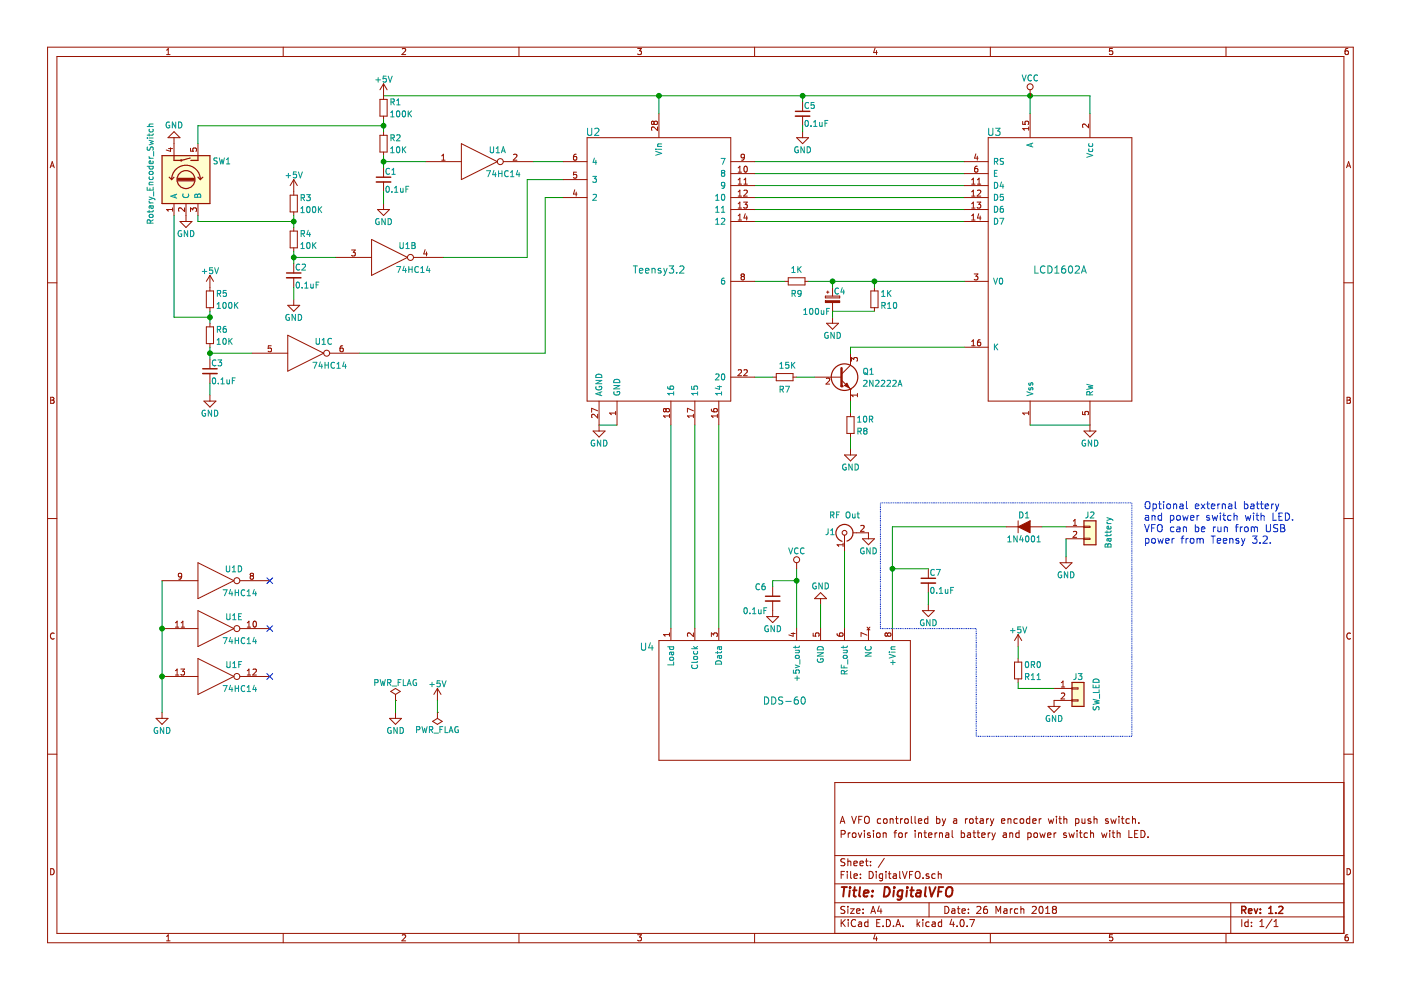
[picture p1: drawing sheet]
<svg xmlns="http://www.w3.org/2000/svg" width="297mm" height="210mm" viewBox="0 0 297 210" stroke-linecap="round" stroke-linejoin="round" font-family="sans-serif">
<g fill="none" stroke="#981200" stroke-width=".21">
<path d="M35.7 31.5h.9M36.2 31.3v.8l-1-.3M36.9 30.5v2.5M40.4 31.4v.6l.6 .1v-.7h.5l.2 .2-.2 .5M42 30.5v2.5M90.2 34.3h7.6M93.7 34h.7M93.7 33.1l.3-.4v1.3M97.8 30.5l7.6 3.8-7.6 3.8zM106.7 34.3h6.4M108.9 32.8l.5-.1 .2 .4-.8 .9h.8M36.6 44.1v.7"/>
<path d="M36.6 44.4h-1.3l.4 .4M36.9 43.2v2.5M39.1 44.1v.8l-.9-.8-.3 .2 .1 .5M39.4 43.2v2.5M40.4 44.9v-.8l.5 .4 .1-.4h.5l.2 .2-.2 .6M42 43.2v2.5M71.2 54.6h7.6M74.5 53h.8l-.4 .5 .4 .1v.5l-.2 .2-.6-.2M78.8 50.8l7.6 3.8-7.6 3.8zM87.7 54.6h6.3M90.1 52.9l-.3 .9h.8M90.4 53.4v.9"/>
<path d="M53.4 74.9h7.6M57.5 73.3h-.6l-.1 .6h.7v.6l-.2 .1-.5-.1M61 71.1l7.6 3.8-7.6 3.8zM69.9 74.9h6.3M72.7 73.3l-.4 .1-.2 .2v.7l.2 .3 .4-.1v-.7h-.4l-.2 .2M180.3 77.4l-1.9 1.9M178.4 80.6l1.9 1.9M180.3 82.5h.1M42 119.3l7.6 3.8-7.6 3.8zM34.4 123.1h7.6M34.4 133.3h7.6M37.2 133h.7"/>
<path d="M37.2 132.1l.4-.4v1.3M38.4 133h.7M38.4 132.1l.4-.4v1.3M38.5 122.1l-.2 .2h-.4v-.7l.4-.1 .2 .3v.7l-.3 .3h-.3M42 129.5l7.6 3.8-7.6 3.8zM42 139.6l7.6 3.8-7.6 3.8zM50.9 123.1h6.3M50.9 133.3h6.3M52.4 133h.7M52.4 132.1l.4-.4v1.3M53.3 122.1l-.3-.2 .3-.4 .4 .1v.3l-.2 .2M53.3 122.1l-.3 .2 .1 .4 .2 .1h.2l.2-.2v-.4l-.2-.1"/>
<path d="M53.3 122.1h.2M53.7 131.8l.2-.1a.67 .67 0 0 1 .5 .6 .67 .67 0 0 1-.5 .7l-.3-.5zM34.4 143.4h7.6M37.2 142.2l.4-.3v1.2M37.2 143.1h.7M38.3 141.9h.8l-.4 .4 .4 .1v.6l-.2 .1-.6-.1M50.9 143.4h6.3M52.4 142.2l.4-.3v1.2M52.4 143.1h.7M53.6 142l.5-.1 .3 .3-.8 .9h.8"/>
<circle cx="106.1" cy="34.3" r=".63"/>
<circle cx="87" cy="54.6" r=".63"/>
<circle cx="69.3" cy="74.9" r=".63"/>
<circle cx="50.2" cy="123.1" r=".63"/>
<circle cx="50.2" cy="133.3" r=".63"/>
<circle cx="50.2" cy="143.4" r=".63"/>
</g>
<g fill="none" stroke="#009596" stroke-width=".21">
<path d="M31.2 39.7v.6h1.3v-.6M31.2 35.3h1.3M31.2 29.3h.1M31.2 26.8h1.3M31.3 31.1v.7h.4a.54 .54 0 0 1 .6-.6l.2 .2-.1 .5M31.6 28.4v.4M31.6 33.2l.3 .4M31.6 39.2h.9M31.6 33.6h.9M31.6 29.8l.9 .2-.6 .2 .6 .3-.9 .2M31.6 29.3h.9M31.7 27.4l-.1 .3 .3 .3 .5-.1v-.5"/>
<path d="M31.7 35.3l-.1 .3 .3 .2 .5-.1v-.4M31.7 37.5l-.1 .4 .3 .2 .5-.1v-.5M31.7 36.4h.6l.2 .2-.1 .3h-.7l-.1-.1zM31.8 39.9v.4M32.4 34.2l.1 .3-.2 .2h-.6v-.5l.2-.1 .1 .6M32.5 26.3l-.8 .1-.1 .3 .1 .1M32.5 38.6l-.8 .1-.1 .3 .1 .2M32.5 28.4l-.2 .3h-1.1M32.6 32.1v1M46.1 33.5h-.7v.5a.54 .54 0 0 1 .6 .6l-.2 .2-.5-.1M46.5 33.5l.3 1.3 .2-1 .3 1 .3-1.3M48 34.8h.7"/>
<path d="M48 33.8l.4-.3v1.3M103.2 36.2h.8l-.5 1.3M103.9 31.1v1l.3 .3h.2l.2-.3v-1M104.7 36.1l-.3 .9h.8M105 36.6v.9M105.2 32.4h.7M105.2 31.5l.4-.4v1.3M105.7 36.2v1.3M105.7 36.8h.7M106.3 32.4l.4-1.3 .4 1.3M106.4 32h.6M106.4 36.2v1.3"/>
<path d="M107.7 36.3a.56 .56 0 0 0-.7 .5 .56 .56 0 0 0 .7 .5M108.3 37.5h.7M108.3 36.6l.3-.4v1.3M109.8 36.1l-.3 .9h.7M110.1 36.6v.9M31.6 42.7l.3 .3M31.6 44.6v.5M31.6 43h.9M31.6 41.8l.9 .3M31.7 45.6l.5-.2 .3 .5-.3 .2h-.3l-.3-.2zM31.9 47.3l-.1-.6h-.5l-.1 .6h1.3M31.9 43.6l.3 .6 .3-.2-.1-.4"/>
<path d="M32.5 44.6l-.2 .3h-1.1M32.5 46.6l-.6 .4M32.5 43.6l-.8 .1v.5M32.5 42.1l-.9 .3M32.5 42.1l.4 .3M32.6 40.6v1M37.1 41.3v.6M37.5 41.2l-1.3 .4 1.3 .4M38.8 41.1a.56 .56 0 0 0 .6 .8 .56 .56 0 0 0 .5-.8M41.4 41.2h.2l.3 .2 .1-.2h.4l.2 .6h-1.3zM41.9 41.4v.4M84.1 56.5h.8l-.5 1.3"/>
<path d="M84.8 51.4v1l.2 .3h.3l.2-.3v-1M85.7 56.4l-.3 .9h.8M86 56.9v.9M86.1 52.7h.7M86.1 51.8l.3-.4v1.3M86.7 56.5v1.3M86.7 57.1h.7M87.3 51.4h.5l.2 .3-.2 .3 .2 .1v.3l-.2 .3h-.5zM87.3 52h.5M87.4 56.5v1.3M88.7 56.6a.56 .56 0 0 0-.8 .5 .56 .56 0 0 0 .8 .6M89.2 57.8h.7"/>
<path d="M89.2 56.9l.4-.4v1.3M90.7 56.4l-.3 .9h.8M91 56.9v.9M66.3 76.8h.9l-.6 1.3M67 71.7v1.1l.3 .2h.2l.2-.2v-1.1M67.9 76.7l-.3 1h.8M68.2 77.2v.9M68.3 73h.7M68.3 72.1l.4-.4v1.3M68.9 76.8v1.3M68.9 77.4h.7M69.6 76.8v1.3"/>
<path d="M70.3 71.8a.56 .56 0 0 0-.8 .6 .56 .56 0 0 0 .8 .5M70.9 76.9a.56 .56 0 0 0-.7 .5 .56 .56 0 0 0 .7 .6M71.4 78.1h.8M71.4 77.2l.4-.4v1.3M72.9 76.7l-.2 1h.7M73.2 77.2v.9M48 120v1l.2 .2h.3l.2-.2v-1M50.5 120a.64 .64 0 0 1 .7 .6 .64 .64 0 0 1-.7 .6zM47.3 125h.8l-.5 1.3M47.3 135.2h.8l-.5 1.3M48.1 130.1v1l.2 .3h.2l.3-.3v-1M48.9 125l-.3 .9h.8"/>
<path d="M48.9 135.1l-.3 .9h.8M49.2 125.5v.8M49.2 135.6v.9M49.3 121.2h.7M49.3 120.3l.3-.3v1.2M49.3 131.4h.7M49.3 130.5l.4-.4v1.3M49.9 125v1.3M49.9 135.2v1.3M49.9 125.6h.7M49.9 135.8h.7M50.6 125v1.3"/>
<path d="M50.6 135.2v1.3M50.6 130.7h.4M51.2 130.1h-.6v1.3h.6M51.9 125.2a.56 .56 0 0 0-.8 .5 .56 .56 0 0 0 .8 .5M51.9 135.3a.56 .56 0 0 0-.8 .5 .56 .56 0 0 0 .8 .5M52.4 126.3h.7M52.4 125.4l.4-.4v1.3M52.4 135.6l.4-.4v1.3M52.4 136.5h.7M53.9 125l-.3 .9h.8M53.9 135.1l-.3 .9h.8M54.2 125.5v.8"/>
<path d="M54.2 135.6v.9M47.3 145.4h.8l-.5 1.2M48.1 140.3v1l.2 .3h.3l.2-.3v-1M48.9 145.3l-.3 .9h.8M49.2 145.8v.8M49.4 141.6h.7M49.4 140.6l.3-.3v1.3M49.9 145.4v1.2M49.9 145.9h.7M50.6 145.4v1.2M50.6 140.9h.5M51.2 140.3h-.6v1.3"/>
<path d="M51.9 145.5a.56 .56 0 0 0-.8 .5 .56 .56 0 0 0 .8 .5M52.4 145.7l.4-.3v1.2M52.4 146.6h.7M53.9 145.3l-.3 .9h.8M54.2 145.8v.8"/>
</g>
<path d="M34.4 33h10.1v10.2h-10.1z" fill-rule="evenodd" fill="#fffecd" stroke="#fffecd" stroke-width=".25"/>
<g fill="none" stroke="#981200" stroke-width=".25">
<path d="M34.4 33h10.1v10.2h-10.1zM35.9 37.6l.5 .5M36.4 38.1a3 3 0 0 1 3-3.1 3 3 0 0 1 3.1 3.1M36.9 37.6l-.5 .5M36.9 33v1h1.5l1.9-.5M37.7 38.3h3.5M37.7 38.1h3.5M37.7 37.8h3.5M42 37.6l.5 .5M42 33v1h-1.6M43 37.6l-.5 .5"/>
<circle cx="38.4" cy="34" r=".13"/>
<circle cx="39.4" cy="38.1" r="1.9"/>
<circle cx="179.1" cy="80" r="2.82"/>
</g>
<path d="M178.4 78.1v3.8" fill="none" stroke="#981200" stroke-width=".51"/>
<circle cx="178.4" cy="81.9" r=".25" fill="#981200"/>
<g fill="#981200" stroke="#981200" stroke-width=".21">
<path d="M215.9 111.7l2.5-1.3v2.6z"/>
<path d="M179.1 81.7l.5-.5 .5 1z" fill-rule="evenodd"/>
<path d="M175 63.8h3v.3h-3z" fill-rule="evenodd"/>
</g>
<g fill="none" stroke="#981200" stroke-width=".21">
<path d="M10.1 10h276.8v189.9h-276.8zM12.1 12h272.8v185.9h-272.8zM35.3 11.6h.8M35.3 10.6l.4-.3v1.3M60 10v2M81.3 17.8v3.3M81.3 17.8l-.7 1.2M81.3 17.8l.8 1.2M85.3 10.4l.5-.1 .2 .3-.8 1h.8M110 10v2M135.2 10.3h.8l-.4 .5h.3l.1 .2-.1 .4-.2 .2-.5-.2M160 10v2"/>
<path d="M185.5 10.2l-.3 .9h.8M185.8 10.7v.9M210 10v2M218.4 19v1.3M235.9 10.3h-.6l-.1 .6 .6-.1 .1 .5-.2 .3-.5-.2M259.9 10v2M285.8 10.3h-.4l-.2 .3v.7l.2 .3 .4-.2 .1-.4-.1-.2h-.4l-.2 .2M10.6 35.6l.5-1.3 .4 1.3M10.8 35.2h.6M36.9 27.9l1.3 1.3h-2.6zM36.9 29.2v1.3M62.3 38.1v3.3"/>
<path d="M62.3 38.1l-.8 1.2M62.3 38.1l.7 1.2M80.6 21.1h1.5v3.5h-1.5zM80.6 28.7h1.5v3.5h-1.5zM81.3 24.6v.8M81.3 27.9v.8M81.3 32.2v.8M81.3 35.5v2.1M81.3 38.6v2M119.4 34.3h5.1M119.4 38.1h5.1M122.2 32.7h-.4l-.2 .3v.7l.2 .3 .4-.2v-.6h-.4l-.2 .2"/>
<path d="M122.2 36.5h-.6v.6h.6v.5l-.1 .2-.5-.2M124.5 29.2h30.4v55.8h-30.4zM138.7 25.9l-.3-.2-.3 .2 .1 .5h.2l.3-.2M138.7 25.9l.2-.2h.4l.1 .2v.3l-.3 .2h-.3l-.1-.2M138.7 25.9v.3M139.4 26.9v.8l-.9-.8-.4 .2 .1 .5M139.7 24.1v5.1M154.9 34.3h5.1M154.9 36.8h5.1M154.9 39.3h5.1M156.5 36.5h.7M156.5 39h.7"/>
<path d="M156.5 35.6l.4-.4v1.3M156.5 38.1l.4-.3v1.2M157.7 39h.7M157.7 38.1l.4-.3v1.2M157.8 35.3l.2-.1a.67 .67 0 0 1 .5 .7 .67 .67 0 0 1-.5 .6l-.3-.5zM157.8 33.2l-.2 .3-.4-.1v-.6l.4-.1 .2 .2v.8l-.3 .3h-.3M168.9 29.2h2.5l-1.2 1.3zM170.2 21.6v2M170.2 24.6v2.1M170.2 27.9v1.3M204.4 34.3h5.1M204.4 36.8h5.1"/>
<path d="M204.4 39.3h5.1M206 39h.7M206 38.1l.4-.3v1.2M206.9 32.6l-.3 .9h.8M207.2 35.2l-.3 .1-.2 .2-.1 .8 .3 .2 .4-.1-.1-.6-.3-.1-.3 .2M207.2 33.1v.9M207.2 39h.7M207.2 38.1l.4-.3v1.2M209.5 29.2h30.5v55.8h-30.5zM216.8 25.7v.7h.6v-.7h.6l.1 .2-.1 .5M218.1 26.9v.7M218.1 27.3h-1.3l.4 .3"/>
<path d="M218.4 24.1v5.1M230.8 26.3v.8l-.9-.8-.4 .2 .1 .5M231.1 24.1v5.1M285.5 35.6l.4-1.3 .5 1.3M285.6 35.2h.6M10.1 60h2M38.2 47h2.5l-1.3 1.2zM39.4 45.7v1.3M44.5 58.4v3.3M44.5 58.4l-.8 1.3M44.5 58.4l.8 1.3M61.5 41.4h1.5v3.5h-1.5z"/>
<path d="M61.5 49h1.5v3.5h-1.5zM62.3 44.9v.8M62.3 48.2v.8M62.3 52.5v.8M62.3 55.8v2.1M62.3 58.9v2M80 44.4h2.6l-1.3 1.3zM81.3 43.2v1.2M119.4 41.9h5.1M121.9 40.2l-.3 1h.7M122.2 40.7v.9M154.9 59.7h5.1"/>
<path d="M154.9 41.9h5.1M154.9 44.4h5.1M154.9 47h5.1M156.5 41.6h.7M156.5 44.1h.7M156.5 46.7h.7M156.5 40.7l.4-.4v1.3M156.5 43.2l.4-.3v1.2M156.5 45.7l.4-.3v1.3M157.3 58.6l-.2-.2 .2-.3 .5 .1v.2l-.2 .2M157.3 58.6l-.2 .3 .1 .3 .1 .2h.3l.2-.3v-.4l-.2-.1M157.3 58.6h.3"/>
<path d="M157.7 42.9h.7l-.4 .4 .4 .1v.6l-.2 .1-.5-.1M157.7 40.4l.5-.1 .2 .4-.7 .9h.7M158 45.3l-.3 .9h.8M158.3 45.8v.9M166.4 59.7h.7M167.1 58.9h3.6v1.5h-3.6zM170.7 59.7h.7M204.4 59.7h5.1M204.4 41.9h5.1M204.4 44.4h5.1M204.4 47h5.1M206 40.7l.4-.4v1.3"/>
<path d="M206 43.2l.4-.3v1.2M206 45.7l.4-.3v1.3M206 41.6h.7M206 44.1h.7M206 46.7h.7M206.5 58.1h.8l-.4 .5 .4 .1v.5l-.2 .2-.6-.2M207.2 42.9h.7l-.4 .4 .4 .1v.6l-.2 .1-.5-.1M207.2 40.4l.5-.1 .2 .4-.7 .9h.7M207.5 45.3l-.3 .9h.8M207.8 45.8v.9M284.9 60h2M43.7 61.7h1.6v3.5h-1.6z"/>
<path d="M43.7 69.3h1.6v3.6h-1.6zM44.5 65.2v.8M44.5 68.5v.8M44.5 72.9v.7M44.5 76.2v2M44.5 79.2v2M61 64.7h2.5l-1.2 1.3zM62.3 63.5v1.2M154.9 80h5.1M156.5 78.5l.5-.1 .2 .3-.8 1h.8M157.7 78.5l.5-.1 .2 .3-.7 1h.7M163.8 80h.8"/>
<path d="M164.6 79.2h3.5v1.5h-3.5zM168.1 80h.8M172.7 80h5.7M175 62.8h3v.4h-3zM175.2 61.9h.6M175.2 68.5h2.6l-1.3 1.3zM175.5 61.7v.5M176.5 60.9v1.9M176.5 64.1v1.9M176.5 67.3v1.2M180.3 74.9v2.5M180.5 76.6v-.8l.5 .4 .1-.3h.6l.1 .1-.1 .6"/>
<path d="M184.6 61.7h1.6v3.5h-1.6zM185.4 60.9v.8M185.4 65.2v.8M204.4 73.6h5.1M206 72.4l.4-.4v1.3M206 73.3h.7M207.8 72l-.3 .1-.2 .2-.1 .8 .3 .2 .4-.1-.1-.6-.3-.1-.3 .3M10.7 84.2h.5l.2 .3-.2 .3 .3 .3-.2 .4h-.6zM10.7 84.8h.5M43.2 85h2.6l-1.3 1.3zM44.5 83.8v1.2M125.7 91.4h2.6l-1.3 1.3z"/>
<path d="M126.7 87.8v.8l-.9-.8-.4 .3 .1 .4M126.7 87.1l-1.3-.5v.8M127 85v6.4M130.5 87.6h-1.3l.4 .3M130.5 87.2v.7M130.8 85v5.1M141.2 86.8l-.2-.2-.3 .2 .1 .5h.2l.2-.2M141.2 86.8l.3-.2 .3 .1 .1 .1v.3l-.2 .2h-.4l-.1-.2M141.2 86.8v.3M141.9 88.2h-1.2l.3 .3M141.9 87.8v.7M142.2 85v5.1"/>
<path d="M147 88.2h-1.3l.4 .3M147 87.8v.7M147 87.1l-1.3-.5v.8M147.3 85v5.1M150.8 86.7l.1 .4 .2 .2h.7l.3-.2-.1-.4h-.6l-.1 .4 .2 .2M152.1 87.8v.7M152.1 88.2h-1.3l.4 .3M152.4 85v5.1M175.2 80.3l.5-.1 .2 .3-.8 .9h.8M179.1 96.5h2.5l-1.3 1.2zM179.6 88.3h1.5v3.6h-1.5zM180.3 82.5v2.5"/>
<path d="M180.3 87.6v.7M180.3 91.9v.8M180.3 95.2v1.3M181.8 83.4v.7M181.8 83.8h-1.3l.4 .3M218.1 87.2v.7M218.1 87.6h-1.3l.4 .3M218.4 85v5.1M229.5 87.3v.6h.6v-.6h.6l.1 .2-.1 .4M229.8 91.4h2.6l-1.3 1.3zM231.1 85v6.4M285.6 84.2h.4l.3 .3-.3 .3 .3 .3-.2 .4h-.5z"/>
<path d="M285.6 84.8h.4M10.1 109.9h2M168.9 119.3v1.3M178.7 115.1v.8M178.7 115.5h-1.2l.3 .4M179.1 113.5v3.3M180.8 113h3.3v1.2M182.5 111.5l.5-.1 .2 .3-.8 1h.8M182.9 114.2h2.5l-1.3 1.3zM213.3 111.7h7.6M215.9 110.4v2.6M224.7 119.3h2.6l-1.3 1.3z"/>
<path d="M226 114.2h3.8M226 111.7h3.8M226 118v1.3M227.6 111.4h.7M227.6 110.5l.3-.4v1.3M227.6 112.8l.4-.1 .3 .3-.8 .9h.8M229.8 111.6h1.3v.2h-1.3zM229.8 114.1h1.3v.3h-1.3zM284.9 109.9h2M11.5 134.3a.58 .58 0 0 0-.8 .5 .58 .58 0 0 0 .8 .6M139.7 135.8h53.3v25.4h-53.3zM141.9 134.2v.7"/>
<path d="M141.9 134.5h-1.2l.3 .4M142.2 133.3v2.5M147 134.2v.8l-.9-.8-.4 .2 .1 .5M147.3 133.3v2.5M150.8 135v-.8l.5 .4 .1-.4h.6l.1 .2-.1 .6M152.4 133.3v2.5M162.6 130.7h2.5l-1.3 1.3zM163.8 124.4v2M163.8 127.4v3.3M167.7 134.3h.9M168.2 134.1v.8l-1-.3M168.9 133.3v2.5"/>
<path d="M172.4 134.2v.6l.6 .1v-.7h.5l.2 .2-.2 .5M174 126.9v1.3M174 133.3v2.5M174 125.7l1.2 1.2h-2.5zM177.5 134.3v.4l.3 .1 .7 .1 .2-.2-.1-.5-.6 .1v.4l.2 .2M179.1 133.3v2.5M183.8 133l.6 .6M183.8 134.7l-1.2-.6v.9M184.1 133.3v2.5M184.4 133l-.6 .6M188.2 134.4l-.3-.2-.3 .2 .1 .4 .2 .1 .3-.2M188.2 134.4l.2-.2h.4l.1 .2v.3l-.3 .2-.3-.1-.1-.1"/>
<path d="M188.2 134.4v.3M189.2 133.3v2.5M195.6 129.5h2.5l-1.3 1.2zM196.8 120.6v2M196.8 123.6v2.1M196.8 128.2v1.3M215.9 134.5v2.6M215.9 139.6v.8M215.9 134.5l-.8 1.3M215.9 134.5l.7 1.3M286.3 134.3a.58 .58 0 0 0-.8 .5 .58 .58 0 0 0 .8 .6M10.1 159.9h2"/>
<path d="M33.1 152.3h2.5l-1.2 1.3zM34.4 151v1.3M82.6 152.3h2.5l-1.2 1.3zM82.8 146.6l1.1-.6 1 .6-1 .6zM83.9 148.5h.1M83.9 147.2v1.3M83.9 151v1.3M91.7 152.9l1-.6 1.1 .6-1.1 .7zM92.7 151h.1M92.7 146v2.5M92.7 151v1.3M92.7 146l-.7 1.2"/>
<path d="M92.7 146l.8 1.2M215.1 140.4h1.5v3.5h-1.5zM215.9 143.9v.8M222.2 149.8h2.5l-1.2 1.2zM223.5 146h3.8M225 145.7h.7M225 144.7l.4-.3v1.3M225 147l.5-.1 .2 .4-.7 .9h.7M227.3 145.8h1.3v.3h-1.3zM227.3 148.4h1.3v.2h-1.3zM227.3 148.5h-3.8v1.3M284.9 159.9h2"/>
<path d="M178.1 174.6l.5-1.5 .5 1.5M178.3 174.1h.7M178.3 176.9l.8-.1 .1-.2-.1-.4-.2-.1h-.6v1.5M179.8 176.6v1M180.3 176.6l-.5 .3M180.6 173.1l.5 1.5 .5-1.5M180.8 176.7l.2-.1 .4 .1 .1 .6-.1 .2-.4 .1-.2-.2zM182 176.6l.3 1 .4-1M182.1 173.8h.5M182.8 173.1h-.7v1.5M183.3 176.1v.1M183.3 176.6v1"/>
<path d="M183.5 173.2l.1-.1a.53 .53 0 0 1 .7 .5v.5a.51 .51 0 0 1-.8 .4 .99 .99 0 0 1 0-1.3zM184.5 176.7l-.4-.1-.2 .2 .1 .2 .5 .1v.4h-.6M185.2 176.1v.1M185.2 176.6v1M185.9 176.7l.2-.1 .4 .1 .1 .6-.1 .2-.4 .1-.2-.2zM186.7 173.7l-.4-.1-.3 .3 .1 .6 .2 .1 .4-.1M187.3 176.7l.2-.1 .3 .1 .1 .9M187.3 176.6v1M187.4 173.7l.2-.1 .4 .1 .1 .6-.1 .2-.4 .1-.2-.1zM188.7 173.7l.2-.1 .4 .1 .1 .9M188.7 173.6v1M189.5 176.6h.6"/>
<path d="M189.9 173.6h.5M190.1 173.1v1.3l.3 .2M190.1 176.1l-.4 .2v1.3M190.6 176.7l.2-.1 .4 .1 .1 .6-.1 .2-.4 .1-.2-.2zM190.9 173.6v1M191.4 173.6l-.5 .3M191.9 173.7l.2-.1 .4 .1 .1 .6-.1 .2-.4 .1-.2-.1zM191.9 176.6v1M192.4 176.6l-.5 .3M193.2 173.1v1.3l.2 .2M194 173.1v1.3l.2 .2M194 176.1v.1"/>
<path d="M194 176.6v1M194.7 174.1l.7-.2v-.2l-.5-.1-.2 .2 .1 .7h.6M194.7 176.7l.2-.1 .4 .1 .1 .9M194.7 176.6v1M195.9 176.6h.5M196.1 176.1v1.3l.3 .2M196.7 173.7l-.4-.1-.3 .3 .1 .6 .2 .1 .4-.1M196.7 173.1v1.5M196.9 177.1l.7-.2-.1-.2-.4-.1-.2 .2 .1 .7h.5M198.2 176.6v1M198.6 173.7l.4-.1 .3 .3-.1 .6h-.6M198.6 173.1v1.5"/>
<path d="M198.7 176.6l-.5 .3M199.2 176.7l.2-.1 .4 .1v.9M199.2 176.6v1M199.8 173.6l.3 1M200.1 174.6l-.3 .5M200.5 173.6l-.4 1M200.5 176.7h.6l.1 .9M201.2 176.9l-.7 .3 .2 .4 .5-.1M201.9 176.1v1.3l.2 .2M202.2 173.7h.6v.9M202.8 173.9l-.7 .3 .3 .4 .4-.1M203.8 176.7l.4-.1 .3 .3-.1 .6h-.6"/>
<path d="M203.8 176.1v1.5M204.7 173.6v1M205.1 173.6l-.4 .3M205.2 176.7h.5l.1 .9M205.6 173.7l.2-.1 .5 .1v.6l-.1 .2-.4 .1-.2-.1zM205.8 176.9l-.7 .3 .2 .4 .5-.1M206.3 176.6h.6M206.5 176.1v1.3l.4 .2M206.8 173.6h.5M207 173.1v1.3l.3 .2M207.2 176.6h.5M207.4 176.1v1.3l.3 .2"/>
<path d="M207.8 173.7h.6l.1 .9M208.1 177.1l.8-.2-.1-.2-.4-.1-.3 .2 .1 .7h.6M208.5 173.9l-.7 .3 .2 .4 .5-.1M209.2 173.6v1M209.5 176.6v1M209.6 173.6l-.4 .3M209.9 176.6l-.4 .3M210 173.6l.3 1M210.3 176.6l.4 1M210.3 174.6l-.3 .5M210.7 177.6l-.4 .5M210.7 173.6l-.4 1"/>
<path d="M211 176.6l-.3 1M212.3 174.1l.7-.2v-.2l-.4-.1-.3 .2 .1 .7h.6M212.7 176.7h.6l.1 .9M213.4 176.9l-.7 .3 .2 .4 .5-.1M213.7 173.7l.2-.1 .4 .1v.9M213.7 173.6v1M214.1 176.7l.2-.1 .4 .1v.9M214.1 176.6v1M215.7 173.7l-.4-.1-.3 .3 .1 .6 .2 .1 .4-.1M216.1 176.7l-.5-.1-.2 .3v.5l.2 .2 .5-.1M216.1 176.1v1.5M216.3 173.7l.2-.1 .5 .1 .1 .6-.2 .2-.4 .1-.2-.1z"/>
<path d="M217.9 176.7l.5-.1 .2 .3-.1 .6h-.6M217.9 176.6v1.5M218.3 173.7l-.4-.1-.3 .3 .1 .6 .2 .1 .4-.1M218.3 173.1v1.5M219 174.1l.7-.2-.1-.2-.4-.1-.2 .2v.7h.6M219.3 176.7l.2-.1 .4 .1 .1 .6-.2 .2-.3 .1-.2-.2zM220.3 173.6v1M220.5 176.6l.3 1 .2-.7 .3 .7 .3-1M220.8 173.6l-.5 .3M222.1 177.1l.7-.2v-.2l-.5-.1-.2 .2 .1 .7h.6M222.3 173.6l.3 1 .2-.7 .3 .7 .3-1M223.5 176.6v1"/>
<path d="M223.9 176.6l-.4 .3M224 173.1v.1M224 173.6v1M224.5 173.6h.6M224.7 173.1v1.3l.4 .2M225.6 173.7l.2-.1 .3 .1 .1 .9M225.6 173.1v1.5M226.1 176.7l-.4-.1-.2 .2 .1 .2 .5 .1v.4h-.6M226.6 176.6l.3 1 .3-.7 .3 .7 .3-1M228 173.7l.5-.1 .3 .3-.2 .6h-.6M228 173.6v1.5M228.4 176.1v.1"/>
<path d="M228.4 176.6v1M228.9 176.6h.5M229.1 176.1v1.3l.3 .2M229.4 173.6l.1 .9 .3 .1 .2-.1M230 173.6v1M230.6 176.7l-.5-.1-.2 .3v.5l.2 .2 .5-.1M231.2 176.7l.2-.1 .4 .1 .1 .9M231.2 176.1v1.5M231.2 173.7l-.3-.1-.2 .2v.2l.5 .1v.4h-.5M232 173.7l.2-.1 .3 .1 .1 .9M232 173.1v1.5M233.6 176.6l.3 1 .2-.7 .3 .7 .3-1"/>
<path d="M235 173.7l-.4-.1-.2 .2v.2l.6 .1v.4h-.6M235.3 176.1v.1M235.3 176.6v1M235.5 173.6l.3 1 .3-.7 .3 .7 .3-1M235.8 176.6h.5M236 176.1v1.3l.3 .2M236.9 176.7l.2-.1 .3 .1 .1 .9M236.9 176.1v1.5M237.2 173.1v.1M237.2 173.6v1M237.7 173.6h.6M237.9 173.1v1.3l.4 .2"/>
<path d="M239.3 176.1v1.5h.8M239.4 173.7l-.4-.1-.3 .3 .1 .6 .2 .1 .4-.1M240.1 173.7l.2-.1 .4 .1v.9M240.1 173.1v1.5M240.6 176.8h.5M241.3 176.1h-.7v1.5h.7M241.5 174.5v.1M241.9 176.1a.76 .76 0 0 1 .9 .7 .76 .76 0 0 1-.9 .8zM243.4 177.4v.2M284.9 165.9h-107.9v32M10.7 184.2a.65 .65 0 0 1 .8 .6 .65 .65 0 0 1-.8 .7zM35.3 198.5l.4-.3v1.3"/>
<path d="M35.3 199.5h.8M60 197.9v2M85.3 198.3l.5-.1 .2 .3-.8 1h.8M110 197.9v2M135.2 198.2h.8l-.4 .5h.3l.1 .2-.1 .5-.2 .1-.5-.1M160 197.9v2M177 194.4h107.9M177 191.4h107.9M177 187.4h107.9M177 181.4h107.9M178.3 185.5h.6M178.3 195v1.5"/>
<path d="M178.5 195.6l.7 .9M179.1 184.8h-.8v1.5M179.1 192.2h-.6l-.2 .2v.4l.8 .3v.4l-.2 .2-.6-.1M179.1 182.1h-.6l-.2 .2v.3l.8 .4v.4l-.2 .2-.6-.1M179.2 195l-.9 .8M179.6 184.8v.1M179.6 185.3v1M179.8 192.2v.1M179.8 182.1v1.5M179.8 192.7v1M179.8 182.7l.2-.1h.3l.1 1M179.8 195v.1"/>
<path d="M179.8 195.5v1M180.3 192.7h.8l-.8 1h.8M180.3 184.8v1.3l.3 .2M181 183.1l.7-.2v-.3h-.4l-.3 .2 .1 .7h.6M181.1 185.8l.7-.2-.1-.3h-.4l-.2 .2v.7h.6M181.4 195.1a.71 .71 0 0 0-1 .5 .71 .71 0 0 0 .7 .9l.3-.2M181.6 193.2l.7-.2v-.2l-.5-.1-.2 .2 .1 .7h.6M182 195.5h.6l.1 1M182.3 183.1l.7-.2v-.3h-.4l-.3 .2 .1 .7h.6M182.4 186.1v.2M182.4 185.3v.2M182.7 195.8l-.7 .3 .2 .4 .5-.1"/>
<path d="M183 193.5v.2M183 192.8v.1M183.5 182.6h.6M183.7 182.1v1.3l.4 .2M184 195.5h-.4l-.3 .2 .1 .6 .2 .2 .4-.1M184 195v1.5M184.3 184.8a.76 .76 0 0 1 .9 .7 .76 .76 0 0 1-.9 .8zM184.6 182.6v.2M184.6 183.4v.2M184.6 193.7l.5-1.5 .5 1.5M184.8 193.2h.7M185.5 198.1l-.3 .9h.8"/>
<path d="M185.8 184.8v.1M185.8 185.3v1M185.8 198.6v.9M185.9 195.7h.5M186.4 192.1l-.3 1.1h.9M186.6 195h-.7v1.5h.7M186.8 192.7v1M187.1 185.3h-.4l-.3 .2 .1 .6 .2 .2 .4-.1M187.1 185.3v1.3l-.3 .2-.3-.1M187.2 196.3v.2M187.5 182l-1.3 1.9M187.8 184.8v.1"/>
<path d="M187.8 185.3v1M187.9 195a.76 .76 0 0 1 .9 .7 .76 .76 0 0 1-.9 .8zM188.3 185.3h.6M188.5 184.8v1.3l.4 .2M189.4 185.3h.6v1M189.4 196.3v.2M189.9 196.5l.5-1.5 .5 1.5M190 185.6l-.7 .3 .3 .4 .4-.1M190.1 196h.7M190.8 184.8v1.3l.2 .2M191.3 184.8l.5 1.5 .5-1.5M191.4 196.3v.2"/>
<path d="M192.8 185.5h.5M193.5 184.8h-.7v1.5M194.1 185l.3-.2a.53 .53 0 0 1 .7 .5v.5a.51 .51 0 0 1-.8 .4 1.05 1.05 0 0 1-.2-1.2zM194.4 195v1.5M194.6 195.9l.4 .6M195 195.5l-.6 .5M195.7 195v.1M195.7 195.5v1M195.7 186.1v.2M196.9 185.3h-.3l-.3 .2 .1 .2 .5 .1v.4h-.6M197 191.4v3M197 195.5h-.4l-.3 .2 .1 .6 .2 .2 .4-.1"/>
<path d="M197.7 195.5h.5l.1 1M198.3 185.3h-.5l-.2 .2v.6l.2 .2 .5-.1M198.3 195.8l-.7 .3 .2 .4 .5-.1M198.9 184.8v1.5M198.9 185.4l.2-.1h.4l.1 1M199.6 195.5h-.4l-.3 .2 .1 .6 .2 .2 .4-.1M199.6 195v1.5M200.3 192.2a.76 .76 0 0 1 .9 .7 .76 .76 0 0 1-.9 .8zM201.8 194.9l-.4 1.1h1M201.8 192.8h.6l.1 .9M202.1 195.5v1M202.5 193l-.8 .3 .3 .4 .5-.1"/>
<path d="M202.9 196.3v.2M203 192.7h.5M203.2 192.2v1.3l.3 .2M203.7 195.1l.2-.1a.8 .8 0 0 1 .5 .7 .8 .8 0 0 1-.5 .8l-.3-.6zM204 193.2l.7-.2-.1-.2-.4-.1-.2 .2v.7h.6M205 196.3v.2M205.3 193.5v.2M205.3 192.8v.1M205.6 195h1l-.6 1.5M207.1 192.3l.6-.1 .3 .4-1 1.1h1M209.2 192.2h-.4a1.11 1.11 0 0 0-.1 1.4l.4 .1 .2-.2 .1-.5-.3-.2h-.4l-.2 .2M210 197.9v2"/>
<path d="M211.2 193.7v-1.5l.5 1 .5-1v1.5M212.9 192.8h.6v.9M213.5 193l-.7 .3 .2 .4 .5-.1M214.2 192.7v1M214.6 192.7l-.4 .3M215.8 192.8l-.4-.1-.3 .3 .1 .5 .2 .2 .4-.1M216.4 192.8l.2-.1 .4 .1 .1 .9M216.4 192.2v1.5M218.9 192.3l.5-.1 .3 .4-.9 1.1h.9M220.4 192.3l.2-.1a.8 .8 0 0 1 .6 .7 .8 .8 0 0 1-.6 .8l-.3-.6zM221.7 193.7h.9M221.7 192.6l.4-.4v1.5"/>
<path d="M223.4 192.8l-.3-.3 .3-.3h.3l.3 .2-.3 .4M223.4 192.8l-.3 .3 .1 .4 .2 .2h.3l.3-.3v-.3l-.3-.3M223.4 192.8h.3M235.9 198.2h-.6l-.1 .6 .6-.1 .1 .5-.2 .3-.5-.1M259.9 197.9v2M260.9 191.4v6.5M263.3 195v1.5M264.6 195.5h-.4l-.3 .2 .1 .6 .2 .2 .4-.1M264.6 195v1.5M265.3 196.3v.2M265.3 195.5v.2M267.1 196.5h.9"/>
<path d="M267.1 195.4l.4-.4v1.5M269.7 194.9l-1.3 1.9M270.1 196.5h.9M270.1 195.4l.4-.4v1.5M285.6 184.2a.65 .65 0 0 1 .7 .6 .65 .65 0 0 1-.7 .7zM285.8 198.2h-.4l-.2 .3v.7l.2 .3 .4-.1 .1-.5-.1-.2h-.4l-.2 .2"/>
<circle cx="218.4" cy="18.4" r=".63"/>
<circle cx="168.9" cy="118.7" r=".63"/>
<circle cx="179.1" cy="113" r=".51"/>
</g>
<g fill="none" stroke="#009596" stroke-width=".21">
<path d="M79.7 16.9h1M80.2 16.4v1M81.9 16.1h-.6l-.1 .6h.7v.6l-.2 .1-.5-.1M82.3 16.1l.4 1.3 .4-1.3M216.7 15.9l.4 1.3 .5-1.3M218.7 16a.56 .56 0 0 0-.8 .5 .56 .56 0 0 0 .8 .5M220 16a.56 .56 0 0 0-.8 .5 .56 .56 0 0 0 .8 .5M35.9 25.9a.59 .59 0 0 0-.7 .6 .59 .59 0 0 0 .7 .6l.1-.5h-.2M37.2 25.9v1.2l-.7-1.2v1.2M37.9 25.9a.64 .64 0 0 1 .7 .6 .64 .64 0 0 1-.7 .6zM60.7 37.2h.9M61.1 36.8v.9"/>
<path d="M62.8 36.5h-.6v.5h.6v.6l-.1 .1-.5-.1M63.3 36.5l.4 1.2 .4-1.2M81.9 39.6l.2-.1a.67 .67 0 0 1 .5 .6 .67 .67 0 0 1-.5 .7l-.3-.5zM82.6 35.8a.56 .56 0 0 0-.8 .5 .56 .56 0 0 0 .8 .5M82.8 24.8h.8M82.8 23.9l.4-.4v1.3M82.8 31.5l.4-.4v1.3M82.8 32.4h.8M82.9 21.6h.6l.1-.5-.7-.1v1.2M82.9 29.2h.6l.1-.5-.7-.1v1.3M83.1 37h.7M83.1 36l.4-.3v1.3"/>
<path d="M83.2 21.6l.4 .6M83.2 29.2l.4 .7M83.7 39.9l.3-.4v1.3M84.1 28.7l.5-.1 .2 .3-.8 1h.8M84.1 22.2h.7M84.1 21.3l.4-.3v1.2M84.2 23.6l.1-.1a.67 .67 0 0 1 .5 .6 .67 .67 0 0 1-.5 .7l-.2-.5zM84.2 31.2l.1-.1a.67 .67 0 0 1 .5 .7 .67 .67 0 0 1-.5 .6l-.2-.5zM84.9 39.9l.1 .8 .3 .1 .2-.2M85.3 31.1v1.3M85.4 23.6l.2-.1a.67 .67 0 0 1 .4 .6 .67 .67 0 0 1-.4 .7l-.3-.5zM85.5 39.9v.9"/>
<path d="M85.5 31.7l.5 .7M86 31.1l-.7 .7M86.5 23.5v1.3M86.7 39.5h-.6v1.3M86.7 24l.6 .8M87.3 23.5l-.8 .7M124.6 27.2v1.2l.3 .3h.3l.3-.3v-1.2M125.7 37.4h.8l-.5 .5 .4 .1v.5l-.2 .2-.5-.2M126 33.5l-.3 .9h.8M126.1 27.3l.6-.1 .3 .4-1 1.1h1M126.3 34v.9M139 31.7h.1"/>
<path d="M139 32.1l1.3 .4-1.3 .4M139.4 31h.9M139.4 31.7h.9M140.3 30.5l-.8 .1-.1 .3 .2 .1M152.9 33.6h.8l-.5 1.3M153.2 36.7l-.2 .2v.4l.2 .1h.2l.3-.3-.1-.3-.2-.1M153.2 36.7l-.2-.3 .2-.3 .4 .1 .1 .2-.3 .3M153.2 36.7h.2M153.7 39.2l-.3 .2h-.3l-.1-.6 .4-.1 .3 .2-.1 .7-.3 .3h-.2M169.2 31.2a.59 .59 0 0 0-.7 .5 .59 .59 0 0 0 .7 .6l.1-.5h-.3M170.5 31.1v1.3l-.7-1.3v1.3M170.8 25.6l.2-.1a.67 .67 0 0 1 .4 .7 .67 .67 0 0 1-.4 .6l-.3-.5z"/>
<path d="M171.1 31.1a.64 .64 0 0 1 .8 .7 .64 .64 0 0 1-.8 .6zM171.4 21.8a.56 .56 0 0 0-.7 .6 .56 .56 0 0 0 .7 .5M171.9 26.7v.1M172.5 25.9l.4-.4v1.3M172.5 26.8h.7M172.6 21.7h-.6l-.1 .6h.7v.6l-.2 .1-.5-.1M173.8 25.9v.8l.3 .1 .2-.1M174.3 25.9v.9M174.9 26.1h.4M175.5 25.5h-.6v1.3M209.6 27.2v1.2l.3 .3h.3l.3-.3v-1.2M210.8 34.2h.6l.1-.5-.7-.1v1.3"/>
<path d="M210.8 38.7a.64 .64 0 0 1 .8 .6 .64 .64 0 0 1-.8 .6zM210.8 36.7h.5M211.1 27.2h.9l-.5 .6 .5 .3v.5l-.3 .1-.6-.1M211.1 34.2l.4 .7M211.4 36.1h-.6v1.3h.6M212.3 38.6l-.2 .9h.7M212.6 39.1v.8M212.8 33.6h-.6l-.1 .5a.54 .54 0 0 1 .6 .6l-.2 .2-.4-.1M218.6 30.5v.5M219 30.3l-1.3 .5 1.3 .4M230.4 32.5l1.3 .5-1.3 .4M230.9 31.6l-.1 .3 .3 .2 .5-.1v-.4"/>
<path d="M230.9 30.5l-.1 .3 .3 .2 .5-.1v-.4M38.5 48.9a.59 .59 0 0 0-.7 .6 .59 .59 0 0 0 .7 .6v-.5h-.2M39.8 48.9v1.3l-.7-1.3v1.3M40.4 48.9a.64 .64 0 0 1 .7 .6 .64 .64 0 0 1-.7 .7zM42.9 57.5h.9M43.4 57.1v.9M45.1 56.8h-.6l-.1 .5h.7v.6l-.2 .1-.5-.1M45.5 56.8l.4 1.2 .4-1.2M62.9 59.9l.2-.1a.67 .67 0 0 1 .4 .6 .67 .67 0 0 1-.4 .7l-.3-.5zM63.5 56.1a.56 .56 0 0 0-.7 .5 .56 .56 0 0 0 .7 .5M63.8 45.1h.7M63.8 44.2l.4-.4v1.3"/>
<path d="M63.8 51.8l.4-.4v1.3M63.8 52.7h.7M63.9 41.9h.6v-.5l-.6-.1v1.2M63.9 49.6l.6-.1v-.5l-.6-.1v1.3M64.1 56.1l.4-.1 .3 .4-.8 .9h.8M64.2 41.9l.4 .6M64.2 49.6l.4 .6M65 41.3h.8l-.4 .5 .3 .1v.5l-.1 .1-.6-.1M65.1 43.9l.2-.1a.67 .67 0 0 1 .4 .7 .67 .67 0 0 1-.4 .6l-.3-.5zM65.1 51.5l.2-.1a.67 .67 0 0 1 .4 .7 .67 .67 0 0 1-.4 .6l-.3-.5zM65.4 48.8l-.3 .9h.7M65.7 49.3v.9"/>
<path d="M66.3 51.4v1.3M66.3 43.9l.2-.1a.67 .67 0 0 1 .5 .7 .67 .67 0 0 1-.5 .6l-.3-.5zM66.5 52l.5 .7M67 51.4l-.7 .7M67.5 43.8v1.3M67.6 59.8h-.6v1.3M67.7 44.3l.5 .8M68.2 43.8l-.7 .7M80.4 46.4a.59 .59 0 0 0-.8 .6 .59 .59 0 0 0 .8 .5v-.4h-.2M81.7 46.4v1.2l-.7-1.2v1.2M82.3 46.4a.64 .64 0 0 1 .7 .6 .64 .64 0 0 1-.7 .6zM83.1 40.6v.2"/>
<path d="M83.7 40.8h.7M86.1 40.1h.4M125.7 41.3l.5-.1 .3 .4-.8 .9h.8M134.3 56.4h.8M134.7 56.4v1.5M135.6 57.4l.7-.2-.1-.2-.4-.1-.2 .2v.7h.6M136.9 57.4l.7-.2-.1-.2-.4-.1-.2 .2v.7h.6M138.2 57h.1a.36 .36 0 0 1 .6 .1v.8M138.2 56.9v1M140.1 57l-.3-.1-.3 .2 .1 .2 .5 .2v.3h-.6M140.7 56.9l.4 1M141.1 57.9l-.4 .5"/>
<path d="M141.4 56.9l-.3 1M141.9 56.4h.9l-.5 .6 .5 .2v.6l-.3 .1-.6-.1M143.5 57.8v.1M144.1 56.5l.6-.1 .3 .4-.9 1.1h.9M151.7 42.5h.7M151.7 45h.7M151.7 47.5h.7M151.7 41.6l.4-.4v1.3M151.7 44.1l.4-.4v1.3M151.7 46.6l.4-.3v1.2M153 45h.7M153 46.4l.4-.1 .3 .3-.8 .9h.8"/>
<path d="M153 44.1l.3-.4v1.3M153.1 41.3l.1-.1a.67 .67 0 0 1 .5 .6 .67 .67 0 0 1-.5 .7l-.2-.5zM153.5 59h-.3l-.2 .3v.7l.2 .2 .4-.1-.1-.6h-.3l-.2 .2M167.9 57.8h.7M167.9 56.9l.3-.4v1.3M169.2 56.5v1.3M169.3 57l.6 .8M169.9 56.5l-.7 .7M210.7 59l.4 1.2 .4-1.2M210.8 41.2a.64 .64 0 0 1 .8 .6 .64 .64 0 0 1-.8 .7zM210.8 43.7a.64 .64 0 0 1 .8 .7 .64 .64 0 0 1-.8 .6zM210.8 46.3a.64 .64 0 0 1 .8 .6 .64 .64 0 0 1-.8 .6z"/>
<path d="M212 59.1l.2-.1a.67 .67 0 0 1 .4 .6 .67 .67 0 0 1-.4 .6l-.3-.4zM212 46.3h.8l-.5 1.2M212.6 43.7l-.3 .1-.2 .2v.8l.2 .2 .4-.1-.1-.6-.3-.1-.2 .3M212.7 41.2h-.6v.6h.6v.5l-.2 .2-.4-.2M219.4 56.4v1.5h.8M221.5 56.5a.72 .72 0 0 0-1 .5 .72 .72 0 0 0 .7 .9l.3-.1M222.2 56.4a.77 .77 0 0 1 .9 .7 .77 .77 0 0 1-.9 .8zM223.6 57.9h.9M223.6 56.8l.5-.4v1.5M225.8 56.4l-.4 .1a.99 .99 0 0 0 0 1.4l.5-.1 .1-.6-.3-.2h-.3l-.3 .2M226.7 56.5l.2-.1a.81 .81 0 0 1 .5 .7 .81 .81 0 0 1-.5 .8l-.2-.1-.2-.5zM228 56.5l.6-.1 .3 .4-1 1.1h1"/>
<path d="M229.3 57.9l.5-1.5 .5 1.5M229.4 57.5h.8M45.8 76.4a.56 .56 0 0 0-.8 .5 .56 .56 0 0 0 .8 .6M46 65.4h.7M46 64.5l.4-.4v1.3M46 72.1l.4-.4v1.3M46 73h.7M46.1 62.2h.6v-.5l-.6-.1v1.3M46.1 69.9l.6-.1v-.5l-.6-.1v1.3M46.2 76.3h.8l-.4 .5 .3 .1v.6l-.1 .1-.6-.1M46.4 62.2l.4 .7M46.4 69.9l.4 .6"/>
<path d="M47.4 64.2l.1-.1a.67 .67 0 0 1 .5 .7 .67 .67 0 0 1-.5 .6l-.2-.5zM47.4 71.8l.1-.1a.67 .67 0 0 1 .5 .7 .67 .67 0 0 1-.5 .6l-.2-.5zM47.9 69.2l-.4 .1-.1 .2-.1 .7 .2 .3 .5-.2-.1-.6h-.4l-.2 .2M48 61.6h-.6l-.1 .6h.7v.5l-.2 .2-.5-.2M48.5 71.7v1.3M48.6 64.2l.1-.1a.67 .67 0 0 1 .5 .7 .67 .67 0 0 1-.5 .6l-.2-.5zM48.7 72.3l.5 .7M49.2 71.7l-.7 .8M49.7 64.1v1.3M49.9 64.7l.5 .7M50.4 64.1l-.7 .7M61.3 66.7a.59 .59 0 0 0-.7 .6 .59 .59 0 0 0 .7 .6l.1-.5h-.3"/>
<path d="M62.6 66.7v1.2l-.7-1.2v1.2M63.2 66.7a.64 .64 0 0 1 .8 .6 .64 .64 0 0 1-.8 .6zM64.1 61v.1M64.6 61.1h.7M64.6 60.2l.4-.4v1.3M65.9 60.2v.8l.3 .1 .2-.1M66.4 60.2v.9M67 60.4h.5M126.4 79.6a.69 .69 0 0 1 .8-.2 .69 .69 0 0 1 .4 .6h-1.3zM151.7 79.4l.5-.1 .2 .3-.7 .9h.7M153.1 79.4l.1-.1a.67 .67 0 0 1 .5 .6 .67 .67 0 0 1-.5 .6l-.2-.4zM165.3 78.1h.8"/>
<path d="M165.3 77.2l.4-.4v1.3M167.2 76.8h-.6v.6h.6v.6l-.2 .1-.4-.1M167.8 76.8v1.3M167.9 62.2h.6l.1-.5-.7-.1v1.3M168 77.4l.5 .7M168.2 62.2l.4 .7M168.5 76.8l-.7 .7M169.9 62.1l-.3 .3-.3-.1-.1-.6 .4-.1 .3 .2-.1 .8-.3 .3h-.2M170.4 66.7h.7M170.4 65.7l.4-.3v1.3M171.7 65.5l.2-.1a.67 .67 0 0 1 .5 .6 .67 .67 0 0 1-.5 .7l-.3-.5zM173 65.5l.1-.1a.67 .67 0 0 1 .5 .6 .67 .67 0 0 1-.5 .7l-.2-.5z"/>
<path d="M174.1 65.8l.1 .8 .3 .1 .2-.2M174.7 65.8v.9M175.3 66h.4M175.6 70.5a.59 .59 0 0 0-.8 .6 .59 .59 0 0 0 .8 .6v-.5h-.2M175.9 65.4h-.6v1.3M176.9 70.5v1.2l-.7-1.2v1.2M177.5 70.5a.64 .64 0 0 1 .7 .6 .64 .64 0 0 1-.7 .6zM177.8 61.2a.56 .56 0 0 0-.8 .5 .56 .56 0 0 0 .8 .5M178.6 61l-.3 .9h.8M178.9 61.5v.8M183.2 78.3l.2-.2h.4l.2 .8a.42 .42 0 0 1-.3 .4 .42 .42 0 0 1-.4 0l-.2-.4zM183.3 79.1l.5 .2"/>
<path d="M183.8 79.3l.2 .2M184.4 79.4h.7M184.4 78.4l.4-.3v1.3M186.9 62.9h.7M186.9 61.9l.4-.3v1.3M187 64.8l.6-.1v-.5l-.6-.1v1.3M187.3 64.8l.4 .6M188.2 65.4h.7M188.2 64.5l.3-.4v1.3M188.2 61.6v1.3M188.4 62.1l.5 .8M188.9 61.6l-.7 .7"/>
<path d="M189.5 64.2l.2-.1a.67 .67 0 0 1 .4 .7 .67 .67 0 0 1-.4 .6l-.3-.5zM210.8 72.9v1.3M211 73.5l.5 .7M211.5 72.9l-.7 .7M43.5 87a.59 .59 0 0 0-.7 .6 .59 .59 0 0 0 .7 .6l.1-.5h-.2M44.9 87v1.2l-.7-1.2v1.2M45.1 80.2l.2-.1a.67 .67 0 0 1 .4 .7 .67 .67 0 0 1-.4 .6l-.3-.5zM45.5 87a.64 .64 0 0 1 .7 .6 .64 .64 0 0 1-.7 .6zM46.3 81.3v.1M46.8 81.4h.8M46.8 80.5l.4-.4v1.3M48.1 80.5l.1 .8 .3 .1 .1-.1"/>
<path d="M48.6 80.5v.9M49.3 80.7h.4M49.9 80.1h-.6v1.3M126 93.4a.59 .59 0 0 0-.7 .5 .59 .59 0 0 0 .7 .6l.1-.5h-.2M126.3 80.7h1.3l-1.3 .7h1.3M126.4 82a.59 .59 0 0 0 .5 .7 .59 .59 0 0 0 .6-.7l-.5-.1v.2M127.2 83.2v.6M127.4 93.3v1.3l-.7-1.3v1.3M127.6 83.1l-1.3 .4 1.3 .4M128 93.3a.64 .64 0 0 1 .7 .7 .64 .64 0 0 1-.7 .6zM130.1 81.7h1.3l-1.3 .8h1.3M130.2 83.1a.59 .59 0 0 0 .6 .7 .59 .59 0 0 0 .5-.7l-.5-.1v.2"/>
<path d="M130.3 80.5a.67 .67 0 0 1 .8 0 .67 .67 0 0 1 .3 .6h-1.3zM141.6 82v.3l.3 .2 .7 .1 .2-.3-.1-.4-.6 .1-.1 .3 .3 .3M142.8 83.4h-1.2l.3 .4M142.8 83.1v.7M146.6 81.9v.6l.6 .1M147.2 82.5v-.6l.5-.1 .2 .3-.1 .5M147.2 82.5v.1M147.9 83.4h-1.3l.4 .4M147.9 83.1v.7M152.1 82h.9M152.6 81.8v.8l-1-.3M153 83.1v.7"/>
<path d="M153 83.4h-1.3l.4 .4M165.4 82.6l.6-.1 .1-.5-.7-.1v1.3M165.7 82.6l.4 .6M166.5 81.9h.9l-.6 1.3M179.4 98.4a.59 .59 0 0 0-.8 .6 .59 .59 0 0 0 .8 .6v-.5h-.2M180.7 98.4v1.3l-.7-1.3v1.3M181.3 98.4a.64 .64 0 0 1 .7 .6 .64 .64 0 0 1-.7 .7zM181.8 89.5h.8M181.8 88.6l.4-.4v1.3M181.9 91.4h.6l.1-.5-.7-.1v1.2M182.2 91.4l.4 .6M183.1 80.7l.5-.1 .2 .4-.8 .9h.8"/>
<path d="M183.2 88.3l.1-.1a.67 .67 0 0 1 .5 .7 .67 .67 0 0 1-.5 .6l-.2-.5zM183.3 91.3l-.2-.2 .2-.3 .5 .1v.2l-.2 .2M183.3 91.3l-.2 .3 .1 .3 .1 .1h.3l.2-.2v-.4l-.2-.1M183.3 91.3h.3M184.3 88.9l.6-.1 .1-.5-.7-.1v1.3M184.6 88.9l.4 .6M185.1 80.6v1.3l-.7-1.3v1.3M185.7 80.7l.4-.1 .3 .4-.8 .9h.8M186.9 80.7l.5-.1 .2 .4-.8 .9h.8M188.1 80.7l.5-.1 .2 .4-.8 .9h.8M189.3 80.7l.5-.1 .2 .4-.8 .9h.8M190.4 81.9l.4-1.3 .4 1.3"/>
<path d="M190.5 81.5h.6M217.7 83.1l1.3 .4-1.3 .4M218.2 82.2l-.1 .3 .2 .2 .2-.1 .1-.4h.3v.5M218.2 81.2l-.1 .3 .2 .2 .2-.1 .1-.4h.3v.5M230.1 93.4a.59 .59 0 0 0-.7 .5 .59 .59 0 0 0 .7 .6l.1-.5h-.2M230.4 81.5l1.3 .3-.9 .2 .9 .3-1.3 .3M231.1 83.7l-.1-.6h-.5l-.1 .6h1.3M231.4 93.3v1.3l-.7-1.3v1.3M231.7 83l-.6 .4M232.1 93.3a.64 .64 0 0 1 .7 .7 .64 .64 0 0 1-.7 .6zM167.2 116.2l.4 1.2 .5-1.2M169.2 116.3a.56 .56 0 0 0-.8 .5 .56 .56 0 0 0 .8 .5"/>
<path d="M170.5 116.3a.56 .56 0 0 0-.8 .5 .56 .56 0 0 0 .8 .5M175.6 112.1l-.1 1.1-.4 .2M176.1 109.2l.6-.1 .1-.4-.7-.2v1.3M176.1 112.5l.4-.4v1.3M176.1 113.4h.7M176.4 109.2l.4 .6M177.4 109.1h.4M178 108.5h-.6v1.3M179.6 108.6h.4l.2 .8a.42 .42 0 0 1-.2 .4 .42 .42 0 0 1-.4-.1l-.2-.3zM180.8 109v.7l.3 .1 .2-.1M181.3 109v.8M181.7 109h.5"/>
<path d="M181.9 108.5v1.1l.3 .2M183.2 116.2a.59 .59 0 0 0-.8 .6 .59 .59 0 0 0 .8 .6v-.5h-.2M184.5 116.2v1.2l-.7-1.2v1.2M185.1 116.2a.64 .64 0 0 1 .7 .6 .64 .64 0 0 1-.7 .6zM213.7 114.9h.7M213.7 114l.3-.4v1.3M215.7 113.6v1.3l-.8-1.3v1.3M216.2 108.5a.64 .64 0 0 1 .7 .7 .64 .64 0 0 1-.7 .6zM216.5 113.6l-.3 .9h.8M216.8 114v.9M217.4 109.8h.7M217.4 108.9l.4-.4v1.3"/>
<path d="M217.5 113.7l.2-.1a.67 .67 0 0 1 .5 .7 .67 .67 0 0 1-.5 .6l-.3-.5zM218.8 113.7l.1-.1a.67 .67 0 0 1 .5 .7 .67 .67 0 0 1-.5 .6l-.2-.5zM219.9 114.9h.7M219.9 114l.3-.4v1.3M230.7 108.5l-.1 1.1-.4 .2M231.2 108.7l.5-.2 .2 .4-.8 .9h.8M234.4 115.4l.2-.1 .3 .3 .1-.3h.4l.2 .7h-1.3zM234.7 110.7l.3 .3M234.7 112.5v.5M234.7 113.3v.5M234.7 111h.9M234.7 109.7l.9 .3"/>
<path d="M234.9 115.6v.4M235 114.2l.3 .6 .3-.2-.1-.4M235.5 111.6l.1 .4-.2 .2-.6-.1v-.5h.2l.1 .6M235.6 112.5l-.2 .3h-1.1M235.6 113.3l-.2 .3h-1.1M235.6 114.2h-.8v.5M235.6 110l-.9 .4M235.6 110l.4 .4M136 136.3v1.3l.3 .3h.3l.3-.3v-1.3M137.9 136.3l-.4 1.1h1M138.3 136.9v1M141.6 137.1h1.2"/>
<path d="M142 139.5l.6-.2 .2 .5-.2 .2h-.4l-.2-.2zM142 137.1v.4l.2 .2 .6-.1v-.5M142.3 138.3l.2 .6 .3-.2v-.4M142.8 138.3h-.8v.5M146.6 137.5h1.3M147 137.1l.5 .4M147.1 138.1l-.1 .4 .3 .2 .5-.1v-.5M147.1 139.3l.6-.1 .2 .4-.2 .2h-.4l-.3-.2zM147.9 137.1l-.5 .3M152.1 138.1v.5M152.4 137.1l.3 .6 .3-.2-.1-.4M152.4 139l.3 .6 .3-.2-.1-.4"/>
<path d="M153 138.1l-.2 .3h-1.1M153 137.1l-.8 .1v.5M153 139l-.8 .1v.4M157.8 129l.2-.1a.67 .67 0 0 1 .5 .6 .67 .67 0 0 1-.5 .6l-.3-.5zM159 130v.1M159.6 130.1h.7M159.6 129.2l.3-.3v1.2M160.8 129.3l.1 .8h.3l.2-.1M161 123.9a.56 .56 0 0 0-.7 .5 .56 .56 0 0 0 .7 .5M161.4 129.3v.8M162 129.4h.4M162.1 123.8h-.3l-.2 .3-.1 .7 .3 .2 .4-.1-.1-.6h-.3l-.3 .2"/>
<path d="M162.6 128.9h-.6v1.2M162.9 132.7a.59 .59 0 0 0-.8 .6 .59 .59 0 0 0 .8 .6v-.5h-.2M164.2 132.7v1.2l-.7-1.2v1.2M164.8 132.7a.64 .64 0 0 1 .7 .6 .64 .64 0 0 1-.7 .6zM168.6 137v.4M168.6 137.9h.9M168.7 139.1l.5-.2 .3 .5-.3 .2h-.3l-.3-.2zM169.4 137.9l.1 .1-.1 .4h-.8M169.5 137l-.2 .3h-1.1M169.6 139.8v1M173 123.7a.59 .59 0 0 0-.7 .5 .59 .59 0 0 0 .7 .6l.1-.5h-.3M173.3 138.4h1.3l-1.3 .7h1.3"/>
<path d="M173.3 137.3a.69 .69 0 0 1 .8-.2 .69 .69 0 0 1 .5 .7h-1.3zM173.3 139.7a.59 .59 0 0 0 .6 .7 .59 .59 0 0 0 .6-.7h-.5v.2M174.3 123.6v1.3l-.7-1.3v1.3M174.9 123.6a.64 .64 0 0 1 .8 .6 .64 .64 0 0 1-.8 .7zM178.8 137.9h.8M178.8 137v.4M178.9 139.1l.5-.2 .2 .5-.2 .2h-.4l-.2-.2zM179.5 137.9l.1 .1v.4h-.8M179.6 137l-.2 .3h-1M179.7 139.8v1M183.4 138.4h1.3l-1.3 .7h1.3M183.5 137.1a.56 .56 0 0 0 .6 .8 .56 .56 0 0 0 .5-.8"/>
<path d="M188.5 138.3h.1M188.5 138.7l1.3 .4-1.3 .4M188.9 138.3h.9M188.9 137.7h.9M189.3 140v.9M189.8 137.1l-.8 .1-.1 .3 .2 .2M195.9 131.4a.59 .59 0 0 0-.8 .6 .59 .59 0 0 0 .8 .6v-.5h-.2M197.2 131.4v1.3l-.7-1.3v1.3M197.4 124.6l.2-.1a.67 .67 0 0 1 .5 .7 .67 .67 0 0 1-.5 .6l-.3-.5zM197.8 131.4a.64 .64 0 0 1 .7 .6 .64 .64 0 0 1-.7 .7zM198.1 120.8a.56 .56 0 0 0-.8 .6 .56 .56 0 0 0 .8 .5M198.5 120.7h.9l-.6 1.3"/>
<path d="M198.6 125.7v.1M199.2 125.8h.7M199.2 124.9l.3-.4v1.3M200.4 124.9l.1 .8 .3 .1 .2-.1M201 124.9v.9M201.6 125.1h.4M202.2 124.5h-.6v1.3M214.2 133.7h1M214.7 133.2v1M216.4 132.9h-.6v.6h.6v.6l-.2 .1-.4-.1M216.9 132.9l.4 1.3 .4-1.3M225.1 121.3a.59 .59 0 0 0-.8 .6 .59 .59 0 0 0 .8 .5v-.4h-.2"/>
<path d="M226.4 121.2v1.3l-.7-1.3v1.3M227 121.2a.64 .64 0 0 1 .7 .7 .64 .64 0 0 1-.7 .6zM33.4 154.3a.59 .59 0 0 0-.7 .6 .59 .59 0 0 0 .7 .5v-.4h-.2M34.7 154.2v1.3l-.7-1.3v1.3M35.3 154.2a.64 .64 0 0 1 .7 .7 .64 .64 0 0 1-.7 .6zM79.5 144.7h.6v-.5l-.6-.1v1.3M80.6 144.1l.3 1.3 .3-1 .2 1 .3-1.3M82.2 144.7h.6v-.5l-.6-.1v1.3M82.5 144.7l.4 .7M82.9 154.3a.59 .59 0 0 0-.7 .6 .59 .59 0 0 0 .7 .5v-.4h-.2M83.1 145.5h1M84.2 154.2v1.3l-.7-1.3v1.3"/>
<path d="M84.4 144.7h.4M84.8 154.2a.64 .64 0 0 1 .7 .7 .64 .64 0 0 1-.7 .6zM85 144.1h-.6v1.3M85.5 144.1v1.3h.6M86.3 145.4l.5-1.3 .4 1.3M86.5 145h.6M88.3 144.1a.59 .59 0 0 0-.7 .6 .59 .59 0 0 0 .7 .6v-.5h-.2M88.3 154.7l.6-.1 .1-.4-.7-.1v1.2M89.5 154.1l.3 1.2 .2-.9 .3 .9 .3-1.2M91 154.7l.7-.1v-.4l-.7-.1v1.2M91.1 145.1h1M91.3 154.7l.5 .6"/>
<path d="M91.6 144.6v1M92 155.4h1M93.3 154.6h.4M93.3 144.3h-.6l-.1 .6h.7v.6l-.2 .1-.5-.1M93.7 144.3l.4 1.3 .5-1.3M93.9 154.1h-.6v1.2M94.4 154.1v1.2h.6M95.2 155.3l.4-1.2 .4 1.2M95.3 155h.6M97.1 154.1a.59 .59 0 0 0-.7 .6 .59 .59 0 0 0 .7 .6l.1-.5h-.2M142.8 140.4v.6h-1.2M146.7 141a.56 .56 0 0 0 .6 .8 .56 .56 0 0 0 .5-.8"/>
<path d="M147.9 140.3l-.2 .1h-1.1M151.8 140.3a.69 .69 0 0 1 .7-.2 .69 .69 0 0 1 .5 .7h-1.3zM162.1 147.8a.77 .77 0 0 1 .9 .7 .77 .77 0 0 1-.9 .8zM163.6 147.8a.77 .77 0 0 1 .9 .7 .77 .77 0 0 1-.9 .8zM166 147.8h-.6l-.3 .1v.5l.7 .2 .2 .4-.4 .3-.5-.1M166.6 148.7h1.2M168.2 142.1v.6h.6v-.6h.6l.1 .2-.1 .4M168.5 143.8h1M168.6 141l.9 .3-.9 .3M169 143.3v1M169.1 147.8h-.4a.99 .99 0 0 0 0 1.5l.5-.2 .1-.5-.3-.2h-.3l-.3 .2M170 147.9l.2-.1a.81 .81 0 0 1 .5 .7 .81 .81 0 0 1-.5 .8l-.2-.2-.2-.4z"/>
<path d="M178.4 141v.6h1.2M179 141.2v.4M179 142.9v-.6l-.5-.1-.1 .7h1.2M179.6 142.2l-.6 .4M188.8 140.5h1M217.4 143.5l.6-.1 .1-.5-.7-.1v1.3M217.5 140.4l.2-.1a.67 .67 0 0 1 .4 .6 .67 .67 0 0 1-.4 .7l-.3-.5zM217.7 143.5l.4 .6M218.7 140.9h.6v-.5l-.6-.1v1.3M218.7 144.1h.7M218.7 143.2l.3-.4v1.3M219 140.9l.4 .7"/>
<path d="M219.9 143.2l.3-.4v1.3M219.9 144.1h.7M220 140.4l.2-.1a.67 .67 0 0 1 .4 .6 .67 .67 0 0 1-.4 .7l-.3-.5zM222.5 151.8a.59 .59 0 0 0-.7 .5 .59 .59 0 0 0 .7 .6l.1-.5h-.3M223.8 151.7v1.3l-.7-1.3v1.3M224.4 151.7a.64 .64 0 0 1 .8 .6 .64 .64 0 0 1-.8 .7zM228.1 142.8v1.1l-.5 .2M228.6 142.8h.8l-.4 .5 .3 .1v.6l-.1 .1-.6-.1M231.8 145.2v.6h1.2v-.6M231.8 148.3l1.2 .3-.9 .2 .9 .3-1.2 .3M231.8 144.2a.69 .69 0 0 1 .8-.2 .69 .69 0 0 1 .4 .7h-1.2zM231.8 149.8v.6l.4 .1a.54 .54 0 0 1 .7-.6l.1 .1-.1 .5"/>
<path d="M232.3 145.4v.4M233 146.2v.6h-1.2M233.1 147.1v1"/>
</g>
<path d="M56.6 122.5l1.2 1.2M56.6 132.7l1.2 1.2M57.8 122.5l-1.2 1.2M57.8 132.7l-1.2 1.2M56.6 142.8l1.2 1.2M57.8 142.8l-1.2 1.2" fill="none" stroke="#011996" stroke-width=".21"/>
<g fill="none" stroke="#009300" stroke-width=".21">
<path d="M81.3 34.3h8.9M81.3 25.4v2.5M81.3 33v2.5M81.3 20.3h149.8v3.8M81.3 26.7h-39.3v3.8M113.1 34.3h6.3M119.4 38.1h-7.6v16.5h-17.8M139.7 20.3v3.8M160 34.3h44.4M160 36.8h44.4M160 39.3h44.4M170.2 20.3v1.3"/>
<path d="M170.2 26.7v1.2M218.4 20.3v3.8M36.9 45.7v21.6h7.6M42 45.7v1.3h20.3M62.3 45.7v2.5M62.3 53.3v2.5M62.3 54.6h8.9M81.3 40.6v2.6M119.4 41.9h-3.8v33h-39.4M160 41.9h44.4M160 44.4h44.4M160 47h44.4"/>
<path d="M160 59.7h6.4M171.4 59.7h33M176.5 59.7v1.2M185.4 59.7v1.2M44.5 66v2.5M44.5 73.6v2.6M44.5 74.9h8.9M62.3 60.9v2.6M160 80h3.8M168.9 80h3.8M185.4 66h-8.9v1.3M204.4 73.6h-24.1v1.3"/>
<path d="M44.5 81.2v2.6M127 90.1h3.8M142.2 90.1v43.2M147.3 90.1v43.2M152.4 90.1v43.2M180.3 85v2.6M180.3 92.7v2.5M218.4 90.1h12.7M179.1 116.8v16.5M213.3 111.7h-24.1v21.6M220.9 111.7h5.1M226 114.2v3.8"/>
<path d="M34.4 123.1v27.9M168.9 120.6v12.7M168.9 123.1h-5.1v1.3M174 128.2v5.1M189.2 120.6h7.6M196.8 125.7v2.5M215.9 137.1v2.5M83.9 148.5v2.5M92.7 148.5v2.5M215.9 144.7v1.3h7.6"/>
</g>
<g fill="#009300" stroke="#009300" stroke-width=".21">
<circle cx="34.4" cy="133.3" r=".51"/>
<circle cx="34.4" cy="143.4" r=".51"/>
<circle cx="168.9" cy="123.1" r=".51"/>
<circle cx="176.5" cy="59.7" r=".51"/>
<circle cx="185.4" cy="59.7" r=".51"/>
<circle cx="81.3" cy="34.3" r=".51"/>
<circle cx="44.5" cy="74.9" r=".51"/>
<circle cx="62.3" cy="54.6" r=".51"/>
<circle cx="81.3" cy="26.7" r=".51"/>
<circle cx="62.3" cy="47" r=".51"/>
<circle cx="44.5" cy="67.3" r=".51"/>
<circle cx="139.7" cy="20.3" r=".51"/>
<circle cx="218.4" cy="20.3" r=".51"/>
<circle cx="189.2" cy="120.6" r=".51"/>
<circle cx="170.2" cy="20.3" r=".51"/>
</g>
<path d="M79.8 38.6h3M168.6 24.6h3.1M60.8 58.9h3M43 79.2h3M162.3 127.4h3M195.3 123.6h3" fill="none" stroke="#981200" stroke-width=".33"/>
<g fill="none" stroke="#981200" stroke-width=".3">
<path d="M79.8 37.6h3M168.6 23.6h3.1M60.8 57.9h3M43 78.2h3M162.3 126.4h3M195.3 122.6h3M263.3 193l.7-.1 .1-.2v-.4l-.2-.1h-.6v1.5M263.6 193l.5 .7M264.7 193.2l.7-.2v-.2l-.5-.1-.2 .2 .1 .7h.6M265.9 192.7l.4 1 .4-1M267.2 193.5v.2M267.2 192.8v.1"/>
<path d="M269 193.7h.9M269 192.6l.4-.4v1.5M270.5 193.5v.2M271.1 192.3l.6-.1 .3 .4-.9 1.1h.9"/>
</g>
<g fill="#fffecd" stroke="#fffecd" stroke-width=".25">
<path d="M229.8 110.4h2.6v5.1h-2.6z" fill-rule="evenodd"/>
<path d="M227.3 144.7h2.5v5.1h-2.5z" fill-rule="evenodd"/>
</g>
<path d="M179.6 114.7a1.82 1.82 0 0 0 .8-2.8 1.82 1.82 0 0 0-3 .1 1.82 1.82 0 0 0 1.1 2.8M229.8 110.4h2.6v5.1h-2.6zM227.3 144.7h2.5v5.1h-2.5z" fill="none" stroke="#981200" stroke-width=".25"/>
<path d="M186.7 106.6h53.3M240 106.6v49.5M186.7 133.3v-26.7M207 133.3h-20.3M207 156.1v-22.8M240 156.1h-33" fill="none" stroke="#0327cd" stroke-width=".21" stroke-dasharray=".2 .2" stroke-linecap="butt"/>
<g fill="none" stroke="#0327cd" stroke-width=".21">
<path d="M242.7 111.2l.5 1.5 .5-1.5M242.9 106.6a.5 .5 0 0 1 .6-.3 .5 .5 0 0 1 .3 .5v.9l-.3 .2a.53 .53 0 0 1-.7-.5zM242.9 109.4h.6v.9M242.9 114.2h.4l.3 .3-.1 .6h-.6M242.9 114.2v1.5M243.5 109.6l-.6 .2a.3 .3 0 0 0 .1 .5l.5-.1M244.2 112h.5M244.2 109.4h.1a.36 .36 0 0 1 .6 .1v.8M244.2 109.3v1M244.2 114.3l.3-.1 .4 .1 .1 .6-.2 .2-.3 .1-.3-.2zM244.5 106.9l.4-.1 .3 .4-.1 .6h-.6M244.5 106.8v1.6"/>
<path d="M244.9 111.2h-.7v1.5M245.5 111.4a.5 .5 0 0 1 .5-.2 .5 .5 0 0 1 .4 .5v.8l-.4 .2a.53 .53 0 0 1-.6-.5zM245.5 114.2l.3 1 .2-.7 .4 .7 .2-1M245.6 106.8h.6M245.8 106.3v1.4l.4 .2M246.3 109.4l-.5-.1-.3 .3 .2 .6h.6M246.3 108.8v1.5M246.7 106.3v.2M246.7 106.8v1.1M247.1 114.7l.8-.2-.1-.3h-.4l-.3 .2 .1 .7h.6M247.4 107l.3-.2 .4 .2 .1 .6-.2 .2-.3 .1-.3-.2zM248.2 109.3v1.5"/>
<path d="M248.2 109.4l.4-.1 .3 .3-.2 .6h-.5M248.5 114.2v1M248.8 107l.1-.1a.36 .36 0 0 1 .6 .2v.8M248.8 106.8v1.1M248.9 111.8l-.4-.1-.3 .3 .1 .7h.6M248.9 114.2l-.4 .3M249.5 111.8h.6l.1 .9M249.5 109.4l.3-.1 .4 .1 .1 .6-.2 .2-.3 .1-.3-.2zM250.2 106.9h.6v1M250.2 112.1l-.7 .1a.3 .3 0 0 0 .2 .5h.5M250.4 114.2h.6M250.8 109.3l.2 1 .3-.7 .3 .7 .3-1"/>
<path d="M250.8 107.2l-.6 .2a.3 .3 0 0 0 .1 .5l.5-.1M250.9 111.9l.1-.1a.36 .36 0 0 1 .6 .2v.7M250.9 111.7v1M251 113.7l-.4 .2v1.3M251.5 114.2v1M251.6 106.3v1.4l.2 .2M251.9 114.2l-.4 .3M252.4 114.3l.2-.1 .5 .1 .1 .6-.2 .2-.4 .1-.2-.2zM252.4 109.8l.8-.2-.1-.2-.5-.1-.2 .2 .1 .7h.6M253.4 107.4l.8-.2-.1-.3-.4-.1-.3 .3 .1 .7h.6M253.4 111.2v1.5M253.4 111.8l.5-.1 .3 .3-.2 .7h-.6"/>
<path d="M253.8 109.3v1M253.8 114.2v1M253.8 114.3l.1-.1a.36 .36 0 0 1 .5 .2M254.2 109.3l-.4 .3M254.4 114.4a.35 .35 0 0 1 .4-.3 .35 .35 0 0 1 .3 .3v.8M254.4 114.4v.8M254.7 106.8l.8 1.1M254.7 112.2l.8-.1-.1-.3-.4-.1-.3 .3 .1 .7h.6M255.5 106.8l-.8 1.1M255.8 106.8h.6M256 106.3v1.4l.4 .2M256.4 109.4l-.4-.1-.2 .2 .1 .2 .5 .2v.3h-.6"/>
<path d="M256.8 113.7h.8M256.8 107.4l.8-.2-.1-.3-.4-.1-.3 .3 .1 .7h.6M257 109.3l.3 1 .3-.7 .3 .7 .3-1M257.2 113.7v1.5M257.3 111.7v1M257.7 111.7l-.4 .3M258.1 114.7l.7-.2-.1-.3h-.4l-.2 .2 .1 .7h.5M258.2 106.8v1.1M258.2 111.7l.1 1h.3l.3-.1M258.6 106.8l-.4 .4M258.7 108.8v.1M258.7 109.3v1"/>
<path d="M258.9 111.7v1M259.1 107l.1-.1a.36 .36 0 0 1 .6 .2v.8M259.1 106.8v1.1M259.3 109.3h.6M259.4 114.7l.7-.2-.1-.3h-.4l-.2 .2v.7h.6M259.5 108.8v1.3l.4 .2M259.6 111.9l.1-.1a.36 .36 0 0 1 .5 .2v.7M259.6 111.7v1M260.5 106.9h.6l.1 1M260.7 114.3l.1-.1a.36 .36 0 0 1 .6 .2v.8M260.7 114.2v1M261 109.4l-.4-.1-.3 .3 .1 .6h.6"/>
<path d="M261.2 107.2l-.7 .2a.3 .3 0 0 0 .2 .5l.5-.1M261.6 109.4h.1a.36 .36 0 0 1 .6 .1v.8M261.6 108.8v1.5M261.9 106.3v1.4l.2 .2M261.9 111.7h.6M262.5 111.2l-.4 .2v1.3M262.6 114.2h-.3l-.3 .2 .1 .2 .5 .1v.4h-.6M263 111.7v1M263.2 114.2l.4 1M263.4 111.7l-.4 .3M263.6 115.2l-.4 .5M263.8 106.9l.5-.1 .3 .4-.2 .6h-.6"/>
<path d="M263.8 106.3v1.6M263.9 111.9l.2-.2 .5 .2 .1 .6-.2 .2h-.4l-.2-.1zM263.9 114.2l-.3 1M264 109.3l.3 1 .3-.7 .3 .7 .3-1M265.2 106.9h.6l.1 1M265.3 111.9l.1-.1a.36 .36 0 0 1 .5 .2M265.3 111.7v1M265.6 113.7h.9l-.5 .5 .5 .3-.1 .5-.2 .2-.6-.2M265.8 108.8v.1M265.8 109.3v1M265.9 107.2l-.7 .2a.3 .3 0 0 0 .2 .5l.5-.1M265.9 112a.35 .35 0 0 1 .4-.3 .35 .35 0 0 1 .3 .3v.7"/>
<path d="M265.9 112v.7M266.3 109.3h.6M266.4 106.8h.6M266.5 108.8v1.3l.4 .2M266.6 106.3v1.4l.4 .2M267.1 115v.2M267.2 106.8h.6M267.4 109.4a.36 .36 0 0 1 .6 .1v.8M267.4 108.8v1.5M267.4 106.3v1.4l.4 .2M267.8 113.8l.6-.1 .3 .4-.9 1.1h.9M268.2 107.4l.8-.2-.1-.3-.4-.1-.3 .3 .1 .7h.6"/>
<path d="M268.5 111.2v1.3l.3 .2h.3l.3-.2v-1.3M269.3 115v.2M269.6 106.8v1.1M269.9 108.8v1.5h.7M270 106.8l-.4 .4M270.4 106.8l.4 1.1M270.8 107.9l-.4 .5M270.9 111.3l-.6-.1-.2 .2v.4l.6 .3 .2 .4-.3 .2h-.6M271.1 106.8l-.3 1.1M271.2 109.5h.5M271.5 111.2h.5l.3 .3-.3 .5 .3 .1 .1 .4-.3 .2h-.6zM271.5 112h.5"/>
<path d="M271.9 108.8h-.7v1.5h.7M272.5 108.8a.77 .77 0 0 1 .9 .7 .77 .77 0 0 1-.9 .8zM274 110.1v.2"/>
</g>
<g fill="none" stroke="#981200" stroke-width=".41">
<path d="M178.4 188.1h1.2M179 188.1l-.2 2M180.2 188.8l-.2 1.3M180.2 188.1v.2M180.2 188.1l.1 .1-.1 .1M180.9 188.8h.7M181.2 188.1l-.2 1.7 .1 .2 .4 .1M182.4 188.1l-.2 1.7 .2 .3M183.1 189.4l1-.2v-.4h-.8l-.2 1 .2 .3 .6-.1M184.9 189.9v.2M185 188.8v.2M185 188.8l-.1 .1 .1 .1"/>
<path d="M187.6 188.1a1 1 0 0 1 1.1 .7 1 1 0 0 1-.6 1.2l-.7 .1zM189.5 188.8l-.1 1.3M189.6 188.1v.2M189.6 188.1l.1 .1-.1 .1M191.4 188.8h-.2a.66 .66 0 0 0-.8 .3v.8l.2 .2 .6-.1M191.4 188.8l-.4 1.8a.53 .53 0 0 1-.7 .1M192.3 188.8l-.1 1.3M192.4 188.1v.2M192.4 188.1l.1 .1-.1 .1M193 188.8h.8M193.3 188.1l-.2 1.7 .1 .2 .4 .1M194.4 188.8h.8l-.1 1.3"/>
<path d="M195.2 189.2l-.7 .1a.4 .4 0 0 0-.3 .4 .4 .4 0 0 0 .2 .4l.7-.1M196.3 188.1l-.2 1.7 .2 .3M197.1 188.1l.4 2 .9-2M199 189h.6M200 188.1h-.9l-.3 2M200.8 188.4a.66 .66 0 0 1 1.1 0 1.43 1.43 0 0 1-.6 1.7l-.6-.1a1.49 1.49 0 0 1 .1-1.6z"/>
</g>
</svg>
